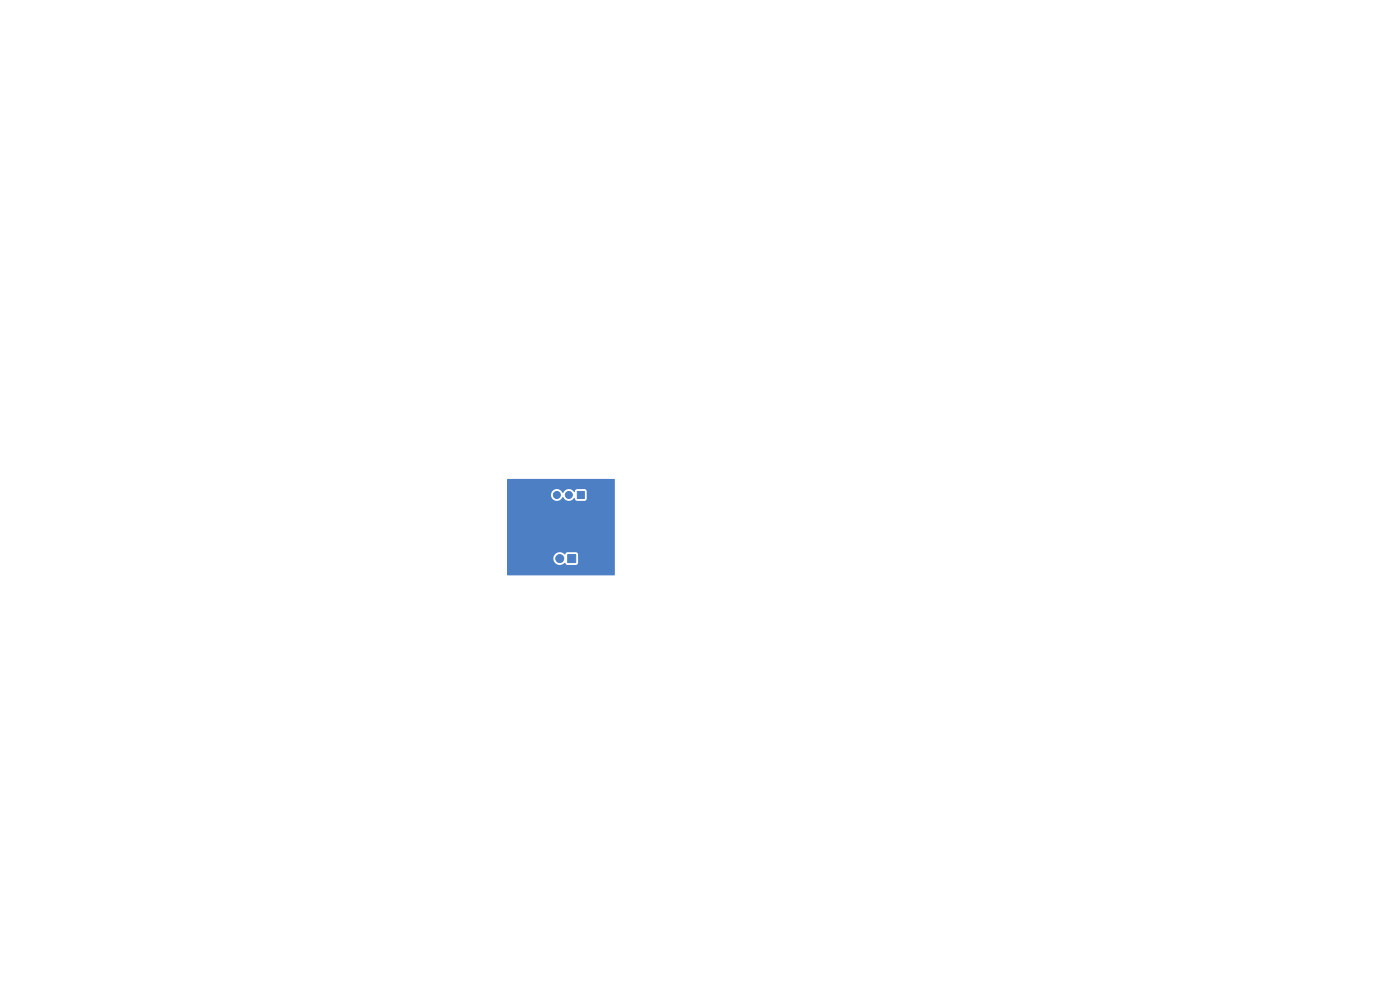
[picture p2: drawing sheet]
<svg xmlns="http://www.w3.org/2000/svg" width="297mm" height="210mm" viewBox="0 0 297 210" stroke-linecap="round" stroke-linejoin="round" font-family="sans-serif">
<g fill="#4d7fc4" stroke="#4d7fc4" stroke-width=".21">
<path d="M122.5 104.2h1.5v1.5h-1.5z"/>
<path d="M120.4 117.6h1.7v1.7h-1.7z"/>
<circle cx="120.7" cy="105" r=".75"/>
<circle cx="118.1" cy="105" r=".75"/>
<circle cx="115.6" cy="105" r=".75"/>
<circle cx="118.7" cy="118.5" r=".85"/>
<circle cx="116.2" cy="118.5" r=".85"/>
<circle cx="116.8" cy="113" r=".3"/>
</g>
<path d="M107.6 101.6l22.8 .1v20.3h-22.8v-3.6h9.8a1.41 1.41 0 0 0 .9 1.4 1.41 1.41 0 0 0 1.6-.4l.5 .4h1.8l.4-.4v-1.9l-.2-.3-2.1-.1-.4 .5a1.46 1.46 0 0 0-1.5-.4 1.46 1.46 0 0 0-1 1.2h-9.8v-13.5h9.3a1.3 1.3 0 0 0 1 1.3 1.3 1.3 0 0 0 1.5-.8 1.39 1.39 0 0 0 2.5 .2l.2 .5 .3 .2 1.7-.1 .4-.4v-1.7l-.3-.3h-1.8l-.4 .2-.1 .4a1.43 1.43 0 0 0-2.5 .2 1.3 1.3 0 0 0-1.4-.8 1.3 1.3 0 0 0-1.1 1.1h-9.3z" fill="#4d7fc4"/>
</svg>
